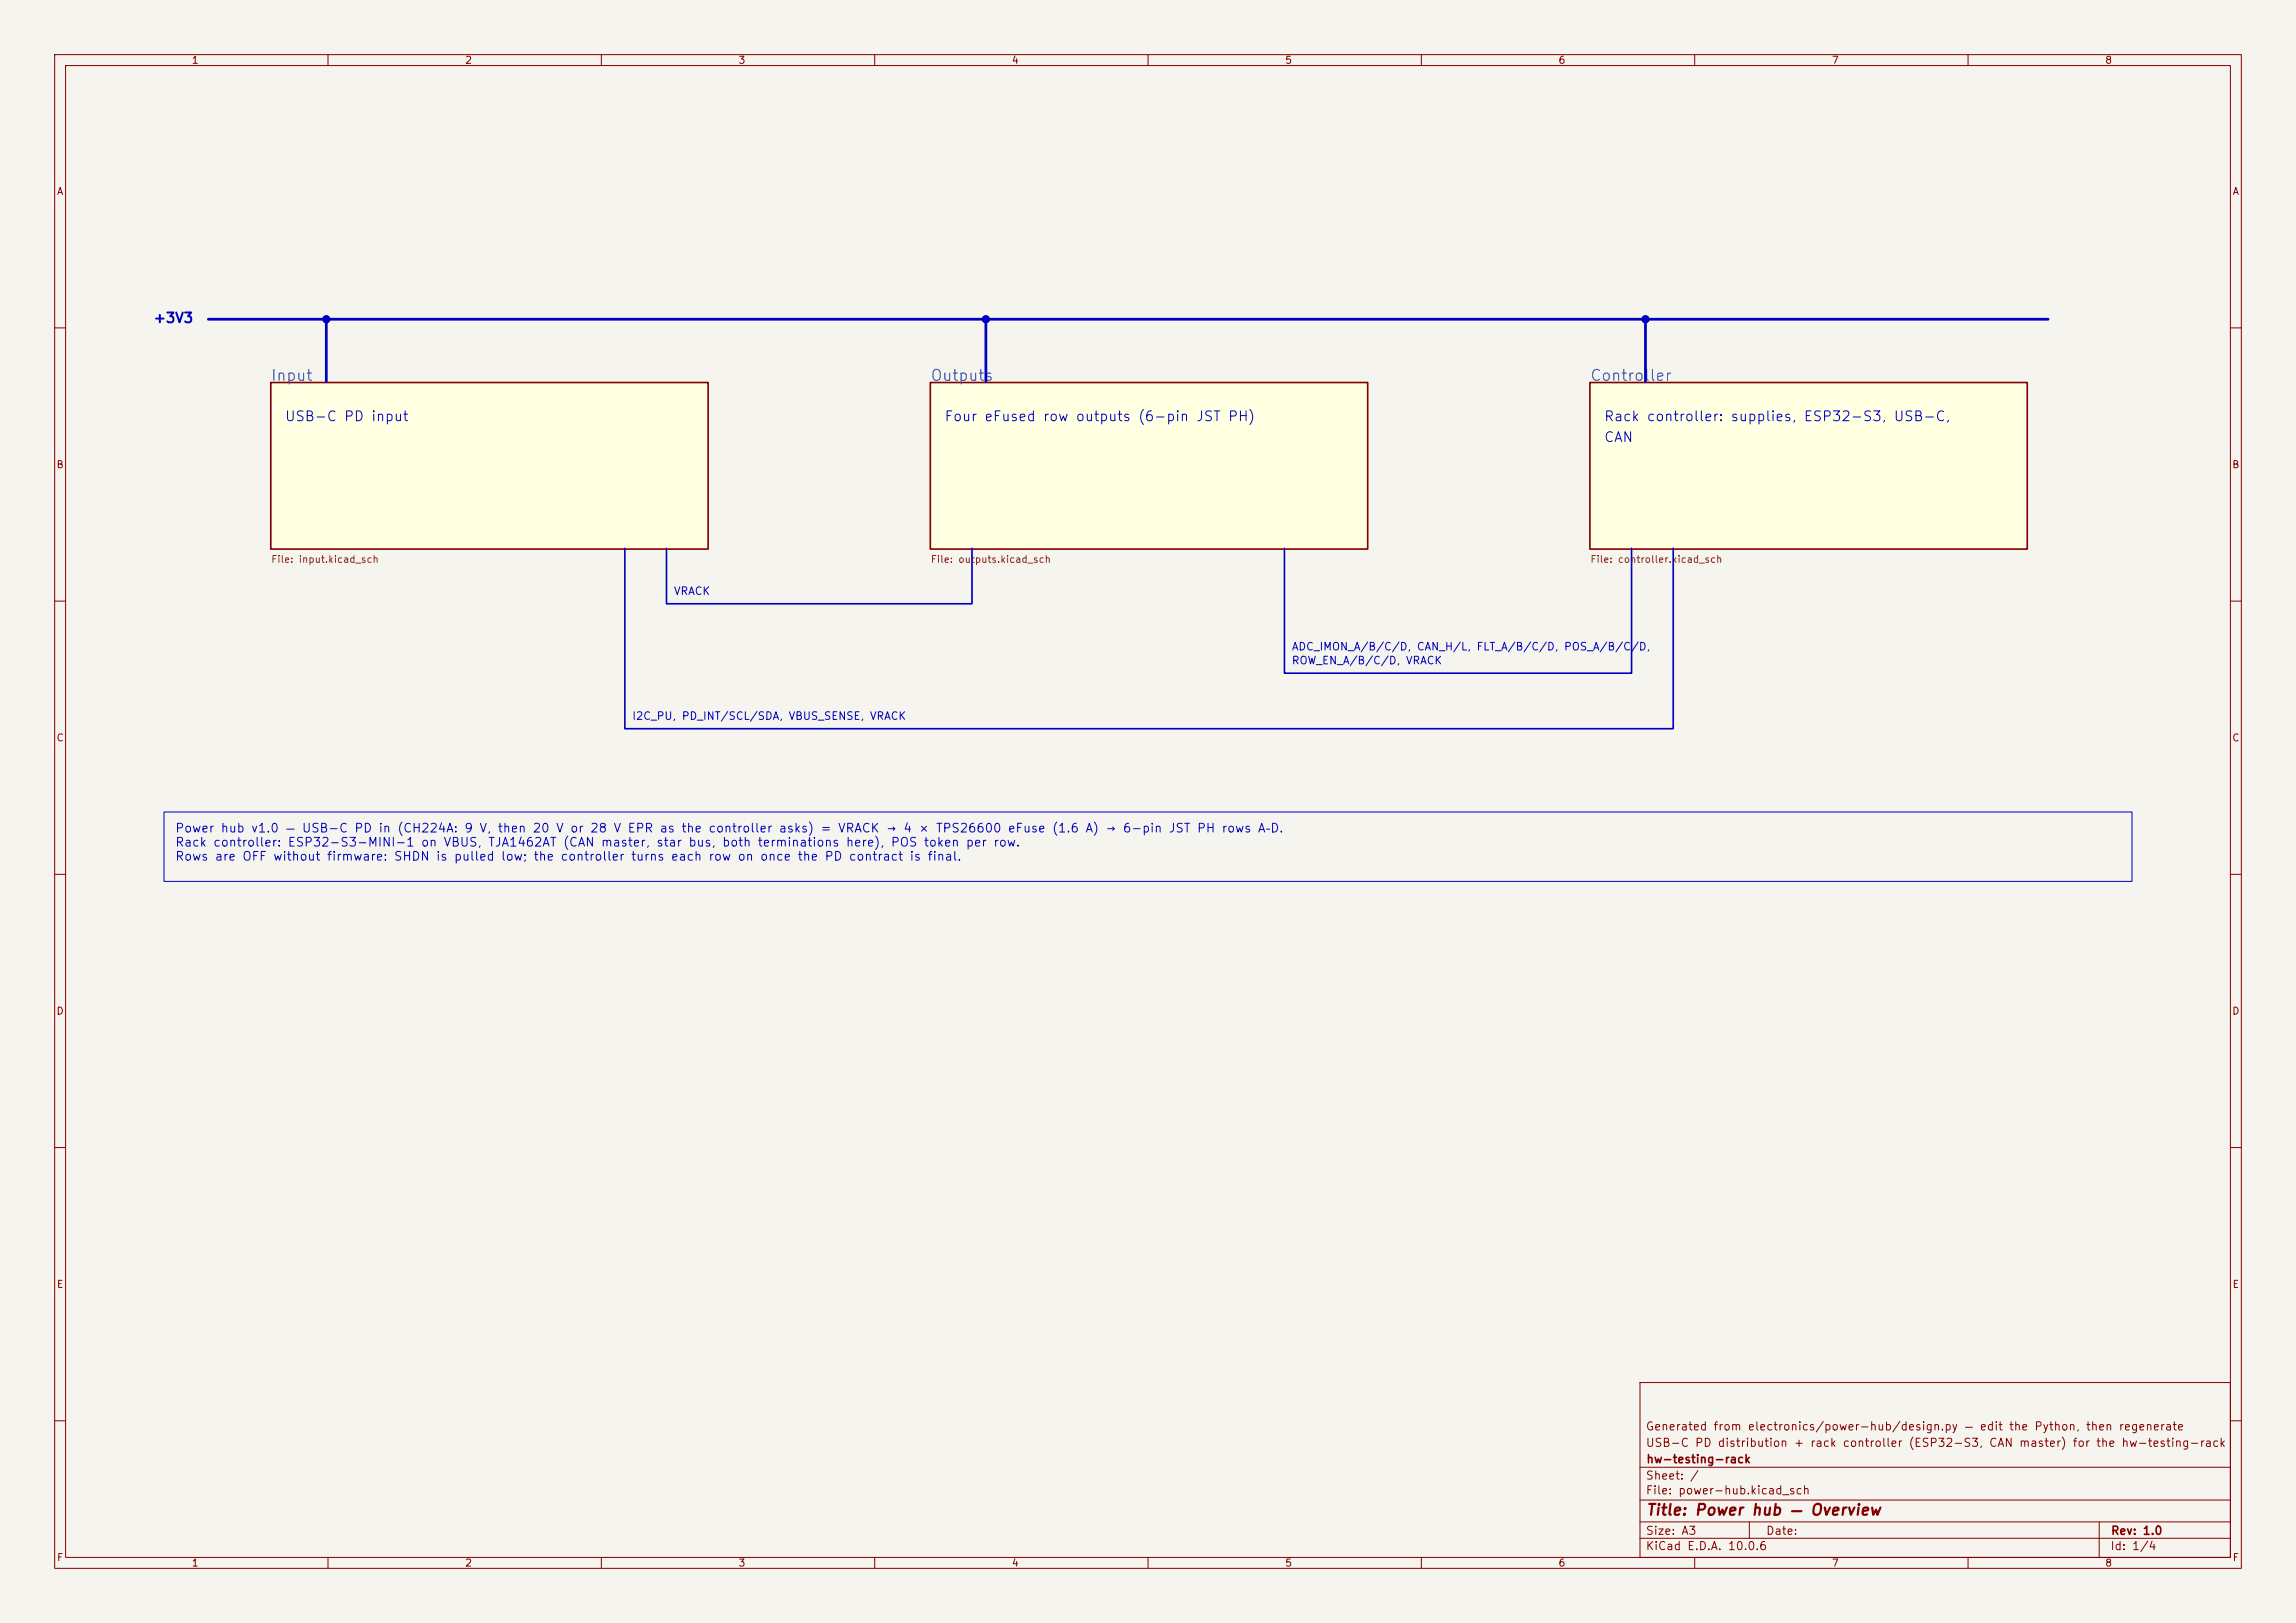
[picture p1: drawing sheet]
<svg xmlns="http://www.w3.org/2000/svg" width="420mm" height="297mm" viewBox="0 0 420 297" stroke-linecap="round" stroke-linejoin="round" font-family="sans-serif">
<defs><g id="words">
<g font-size="2" fill="#006464">
<text x="49.4" y="70.2">Input</text>
<text x="170.1" y="70.2">Outputs</text>
<text x="290.7" y="70.2">Controller</text>
</g>
<text font-size="2" fill="#840000" x="301" y="277.8">Title: Power hub — Overview</text>
<g font-size="1.8" fill="#0000c2">
<text x="27.9" y="59.5">+3V3</text>
<text x="52" y="77.5">USB-C PD input</text>
<text x="172.6" y="77.5">Four eFused row outputs (6-pin JST PH)</text>
<text x="293.3" y="77.5">Rack controller: supplies, ESP32-S3, USB-C,</text>
<text x="293.3" y="81.3">CAN</text>
</g>
<g font-size="1.6" fill="#0000c2">
<text x="31.9" y="152.7">Power hub v1.0 — USB-C PD in (CH224A: 9 V, then 20 V or 28 V EPR as the controller asks) = VRACK → 4 × TPS26600 eFuse (1.6 A) → 6-pin JST PH rows A–D.</text>
<text x="31.9" y="155.3">Rack controller: ESP32-S3-MINI-1 on VBUS, TJA1462AT (CAN master, star bus, both terminations here), POS token per row.</text>
<text x="31.9" y="157.9">Rows are OFF without firmware: SHDN is pulled low; the controller turns each row on once the PD contract is final.</text>
</g>
<g font-size="1.5" fill="#840000">
<text x="300.9" y="262.1">Generated from electronics/power-hub/design.py — edit the Python, then regenerate</text>
<text x="300.9" y="265.1">USB-C PD distribution + rack controller (ESP32-S3, CAN master) for the hw-testing-rack</text>
<text x="301" y="268.1">hw-testing-rack</text>
<text x="300.9" y="273.8">File: power-hub.kicad_sch</text>
<text x="300.9" y="271.1">Sheet: /</text>
<text x="300.9" y="281.2">Size: A3</text>
<text x="322.9" y="281.2">Date:</text>
<text x="386" y="281.2">Rev: 1.0</text>
<text x="300.9" y="284">KiCad E.D.A. 10.0.6</text>
<text x="385.9" y="284">Id: 1/4</text>
</g>
<g font-size="1.4" fill="#0000c2">
<text x="123.2" y="109.2">VRACK</text>
<text x="236.2" y="119.4">ADC_IMON_A/B/C/D, CAN_H/L, FLT_A/B/C/D, POS_A/B/C/D,</text>
<text x="236.2" y="121.9">ROW_EN_A/B/C/D, VRACK</text>
<text x="115.5" y="132.1">I2C_PU, PD_INT/SCL/SDA, VBUS_SENSE, VRACK</text>
</g>
<g font-size="1.3" fill="#840000">
<text x="35" y="12">1</text>
<text x="85" y="12">2</text>
<text x="135" y="12">3</text>
<text x="185" y="12">4</text>
<text x="235" y="12">5</text>
<text x="285" y="12">6</text>
<text x="335" y="12">7</text>
<text x="385" y="12">8</text>
<text x="10.3" y="36">A</text>
<text x="408.3" y="36">A</text>
<text x="10.2" y="86">B</text>
<text x="408.2" y="86">B</text>
<text x="10.2" y="136">C</text>
<text x="408.2" y="136">C</text>
<text x="10.2" y="186">D</text>
<text x="408.2" y="186">D</text>
<text x="10.3" y="236">E</text>
<text x="408.3" y="236">E</text>
<text x="10.3" y="286">F</text>
<text x="35" y="287">1</text>
<text x="85" y="287">2</text>
<text x="135" y="287">3</text>
<text x="185" y="287">4</text>
<text x="235" y="287">5</text>
<text x="285" y="287">6</text>
<text x="335" y="287">7</text>
<text x="385" y="287">8</text>
<text x="408.3" y="286">F</text>
</g>
<g font-size="1.3" fill="#725600">
<text x="49.5" y="103.3">File: input.kicad_sch</text>
<text x="170.2" y="103.3">File: outputs.kicad_sch</text>
<text x="290.8" y="103.3">File: controller.kicad_sch</text>
</g>
</g></defs>
<path d="M0 0h420v297h-420z" fill="#f5f4ef" stroke="#f5f4ef" stroke-width=".18"/>
<g fill="none" stroke="#840000" stroke-width=".18">
<path d="M10 10h400v277h-400zM12 12h396v273h-396zM60 10v2M110 10v2M160 10v2M210 10v2M260 10v2M310 10v2M360 10v2M10 60h2M408 60h2M10 110h2"/>
<path d="M408 110h2M10 160h2M408 160h2M10 210h2M408 210h2M300 253h108v32h-108zM10 260h2M300 278.5h108M300 274.5h108M300 268.5h108M320 278.5v3M384 278.5v6.5"/>
<path d="M408 260h2M60 285v2M110 285v2M160 285v2M210 285v2M260 285v2M300 281.5h108M310 285v2M360 285v2"/>
</g>
<g fill="#ffffe1" stroke="#ffffe1" stroke-width=".18">
<path d="M290.8 70h80v30.5h-80z"/>
<path d="M170.2 70h80v30.5h-80z"/>
<path d="M49.5 70h80v30.5h-80z"/>
</g>
<g fill="#0000c2" stroke="#0000c2" stroke-width=".18">
<circle cx="301" cy="58.4" r=".6"/>
<circle cx="59.7" cy="58.4" r=".6"/>
<circle cx="180.3" cy="58.4" r=".6"/>
</g>
<path d="M49.5 70h80v30.5h-80zM170.2 70h80v30.5h-80zM290.8 70h80v30.5h-80z" fill="none" stroke="#840000" stroke-width=".3"/>
<path d="M38.1 58.4h336.5M59.7 58.4v11.5M180.3 58.4v11.5M301 58.4v11.5" fill="none" stroke="#0000c2" stroke-width=".5"/>
<path d="M30 148.6h360v12.7h-360z" fill="none" stroke="#0000c2" stroke-width=".18"/>
<g fill="none" stroke="#0000c2" stroke-width=".3">
<path d="M114.3 100.3v33.1h191.8v-33.1M121.9 100.3v10.2h55.9v-10.2M234.9 100.3v22.9h63.5v-22.9"/>
<circle cx="59.7" cy="58.4" r=".6"/>
<circle cx="180.3" cy="58.4" r=".6"/>
<circle cx="301" cy="58.4" r=".6"/>
</g>
<use href="#words"/>
</svg>
